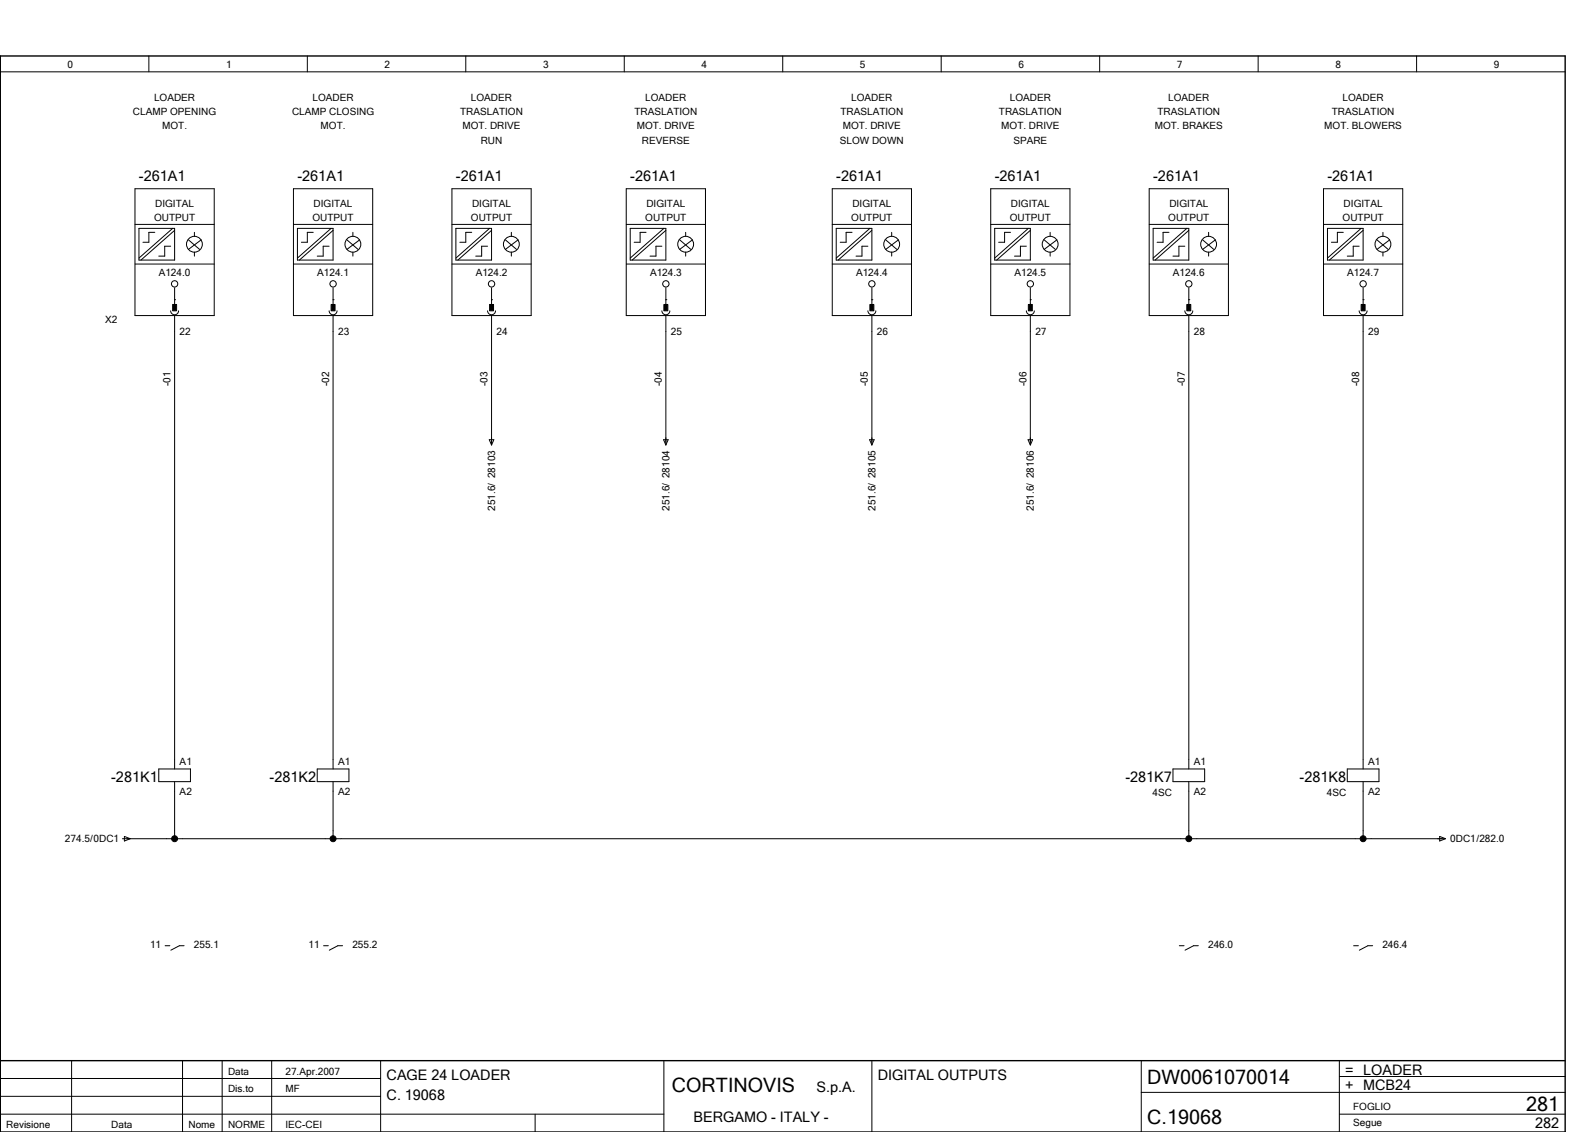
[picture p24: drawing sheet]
<svg xmlns="http://www.w3.org/2000/svg" width="399mm" height="286mm" viewBox="0 0 399 286" stroke-linecap="round" stroke-linejoin="round" font-family="sans-serif">
<defs><g id="words">
<g font-size="5">
<text x="169.6" y="275.6">CORTINOVIS</text>
<text x="289.6" y="273.6">DW0061070014</text>
<text x="385.2" y="280.4">281</text>
<text x="289.6" y="283.6">C.19068</text>
</g>
<g font-size="3.6">
<text x="35.1" y="45.6">­261A1</text>
<text x="75.1" y="45.6">­261A1</text>
<text x="115.1" y="45.6">­261A1</text>
<text x="159.1" y="45.6">­261A1</text>
<text x="211.1" y="45.6">­261A1</text>
<text x="251.1" y="45.6">­261A1</text>
<text x="291.1" y="45.6">­261A1</text>
<text x="335.1" y="45.6">­261A1</text>
<text x="28.1" y="197.4">­281K1</text>
<text x="68.1" y="197.4">­281K2</text>
<text x="284.1" y="197.4">­281K7</text>
<text x="328.1" y="197.4">­281K8</text>
<text x="97.6" y="272.6">CAGE 24 LOADER</text>
<text x="206.1" y="275.6">S.p.A.</text>
<text x="221.6" y="272.6">DIGITAL OUTPUTS</text>
<text x="339.6" y="271.1">= LOADER</text>
<text x="339.6" y="275.1">+ MCB24</text>
<text x="97.6" y="277.6">C. 19068</text>
<text x="175" y="283.1">BERGAMO ­ ITALY ­</text>
<text x="387.5" y="284.6">282</text>
</g>
<g font-size="2.5">
<text x="17.1" y="17.1">0</text>
<text x="57.1" y="17.1">1</text>
<text x="97.1" y="17.1">2</text>
<text x="137.1" y="17.1">3</text>
<text x="177.1" y="17.1">4</text>
<text x="217.1" y="17.1">5</text>
<text x="257.1" y="17.1">6</text>
<text x="297.1" y="17.1">7</text>
<text x="337.1" y="17.1">8</text>
<text x="377.1" y="17.1">9</text>
<text x="33.6" y="29">CLAMP OPENING</text>
<text x="38.9" y="25.4">LOADER</text>
<text x="73.7" y="29">CLAMP CLOSING</text>
<text x="78.9" y="25.4">LOADER</text>
<text x="116.1" y="29">TRASLATION</text>
<text x="118.9" y="25.4">LOADER</text>
<text x="160.1" y="29">TRASLATION</text>
<text x="162.9" y="25.4">LOADER</text>
<text x="212.1" y="29">TRASLATION</text>
<text x="214.9" y="25.4">LOADER</text>
<text x="252.1" y="29">TRASLATION</text>
<text x="254.9" y="25.4">LOADER</text>
<text x="292.1" y="29">TRASLATION</text>
<text x="294.9" y="25.4">LOADER</text>
<text x="336.1" y="29">TRASLATION</text>
<text x="338.9" y="25.4">LOADER</text>
<text x="40.9" y="32.6">MOT.</text>
<text x="80.9" y="32.6">MOT.</text>
<text x="116.7" y="32.6">MOT. DRIVE</text>
<text x="160.7" y="32.6">MOT. DRIVE</text>
<text x="212.7" y="32.6">MOT. DRIVE</text>
<text x="252.7" y="32.6">MOT. DRIVE</text>
<text x="291.5" y="32.6">MOT. BRAKES</text>
<text x="334.3" y="32.6">MOT. BLOWERS</text>
<text x="121.3" y="36.2">RUN</text>
<text x="162" y="36.2">REVERSE</text>
<text x="212" y="36.2">SLOW DOWN</text>
<text x="255.8" y="36.2">SPARE</text>
<text x="39.2" y="52.1">DIGITAL</text>
<text x="79.2" y="52.1">DIGITAL</text>
<text x="119.2" y="52.1">DIGITAL</text>
<text x="163.2" y="52.1">DIGITAL</text>
<text x="215.2" y="52.1">DIGITAL</text>
<text x="255.2" y="52.1">DIGITAL</text>
<text x="295.2" y="52.1">DIGITAL</text>
<text x="339.2" y="52.1">DIGITAL</text>
<text x="38.9" y="55.7">OUTPUT</text>
<text x="78.9" y="55.7">OUTPUT</text>
<text x="118.9" y="55.7">OUTPUT</text>
<text x="162.9" y="55.7">OUTPUT</text>
<text x="214.9" y="55.7">OUTPUT</text>
<text x="254.9" y="55.7">OUTPUT</text>
<text x="294.9" y="55.7">OUTPUT</text>
<text x="338.9" y="55.7">OUTPUT</text>
<text x="40.1" y="69.6">A124.0</text>
<text x="80.1" y="69.6">A124.1</text>
<text x="120.1" y="69.6">A124.2</text>
<text x="164.1" y="69.6">A124.3</text>
<text x="216.1" y="69.6">A124.4</text>
<text x="256.1" y="69.6">A124.5</text>
<text x="296.1" y="69.6">A124.6</text>
<text x="340.1" y="69.6">A124.7</text>
<text x="26.5" y="81.4">X2</text>
<text x="45.4" y="84.5">22</text>
<text x="85.3" y="84.5">23</text>
<text x="125.4" y="84.5">24</text>
<text x="169.4" y="84.5">25</text>
<text x="221.3" y="84.5">26</text>
<text x="261.4" y="84.5">27</text>
<text x="301.4" y="84.5">28</text>
<text x="345.4" y="84.5">29</text>
<text x="43.1" y="97.4" transform="rotate(-90 43.1 97.4)">­01</text>
<text x="83.1" y="97.4" transform="rotate(-90 83.1 97.4)">­02</text>
<text x="123.1" y="97.4" transform="rotate(-90 123.1 97.4)">­03</text>
<text x="167.1" y="97.4" transform="rotate(-90 167.1 97.4)">­04</text>
<text x="219.1" y="97.4" transform="rotate(-90 219.1 97.4)">­05</text>
<text x="259.1" y="97.4" transform="rotate(-90 259.1 97.4)">­06</text>
<text x="299.1" y="97.4" transform="rotate(-90 299.1 97.4)">­07</text>
<text x="343.1" y="97.4" transform="rotate(-90 343.1 97.4)">­08</text>
<text x="125" y="128.8" transform="rotate(-90 125 128.8)">251.6/ 28103</text>
<text x="169" y="128.8" transform="rotate(-90 169 128.8)">251.6/ 28104</text>
<text x="221" y="128.8" transform="rotate(-90 221 128.8)">251.6/ 28105</text>
<text x="261" y="128.8" transform="rotate(-90 261 128.8)">251.6/ 28106</text>
<text x="45.4" y="193.1">A1</text>
<text x="85.3" y="193.1">A1</text>
<text x="301.4" y="193.1">A1</text>
<text x="345.4" y="193.1">A1</text>
<text x="45.4" y="200.5">A2</text>
<text x="85.3" y="200.5">A2</text>
<text x="290.9" y="200.9">4SC</text>
<text x="301.4" y="200.5">A2</text>
<text x="334.9" y="200.9">4SC</text>
<text x="345.4" y="200.5">A2</text>
<text x="16.4" y="212.5">274.5/0DC1</text>
<text x="366.1" y="212.5">0DC1/282.0</text>
<text x="37.9" y="239.1">11</text>
<text x="48.9" y="239.1">255.1</text>
<text x="77.9" y="239.1">11</text>
<text x="88.9" y="239.1">255.2</text>
<text x="304.9" y="239.1">246.0</text>
<text x="348.9" y="239.1">246.4</text>
<text x="57.6" y="271.1">Data</text>
<text x="57.6" y="275.6">Dis.to</text>
<text x="72.1" y="271.1">27.Apr.2007</text>
<text x="72.1" y="275.6">MF</text>
<text x="341.6" y="280.1">FOGLIO</text>
<text x="1.6" y="284.6">Revisione</text>
<text x="28.1" y="284.6">Data</text>
<text x="47.6" y="284.6">Nome</text>
<text x="57.6" y="284.6">NORME</text>
<text x="72.1" y="284.6">IEC­CEI</text>
<text x="341.6" y="284.1">Segue</text>
</g>
</g></defs>
<g fill="none" stroke="#000" stroke-width=".25">
<path d="M.1 18.1h395M37.6 14.1v4M77.6 14.1v4M117.6 14.1v4M157.6 14.1v4M197.6 14.1v4M237.6 14.1v4M277.6 14.1v4M317.6 14.1v4M357.6 14.1v4M34.1 47.6h20v32h-20zM34.1 56.6h20"/>
<path d="M35.1 57.6h9v8h-9zM39.1 58.6h-1.5v2.5h-1.5M43.6 57.6l-8.5 7.5M44.1 58.1l-8.5 7.5M49.1 58.6v1M74.1 47.6h20v32h-20zM74.1 56.6h20M75.1 57.6h9v8h-9zM79.1 58.6h-1.5v2.5h-1.5M83.6 57.6l-8.5 7.5M84.1 58.1l-8.5 7.5M89.1 58.6v1"/>
<path d="M114.1 47.6h20v32h-20zM114.1 56.6h20M115.1 57.6h9v8h-9zM119.1 58.6h-1.5v2.5h-1.5M123.6 57.6l-8.5 7.5M124.1 58.1l-8.5 7.5M129.1 58.6v1M158.1 47.6h20v32h-20zM158.1 56.6h20M159.1 57.6h9v8h-9zM163.1 58.6h-1.5v2.5h-1.5M167.6 57.6l-8.5 7.5"/>
<path d="M168.1 58.1l-8.5 7.5M173.1 58.6v1M210.1 47.6h20v32h-20zM210.1 56.6h20M211.1 57.6h9v8h-9zM215.1 58.6h-1.5v2.5h-1.5M219.6 57.6l-8.5 7.5M220.1 58.1l-8.5 7.5M225.1 58.6v1M250.1 47.6h20v32h-20zM250.1 56.6h20M251.1 57.6h9v8h-9z"/>
<path d="M255.1 58.6h-1.5v2.5h-1.5M259.6 57.6l-8.5 7.5M260.1 58.1l-8.5 7.5M265.1 58.6v1M290.1 47.6h20v32h-20zM290.1 56.6h20M291.1 57.6h9v8h-9zM295.1 58.6h-1.5v2.5h-1.5M299.6 57.6l-8.5 7.5M300.1 58.1l-8.5 7.5M305.1 58.6v1M334.1 47.6h20v32h-20z"/>
<path d="M334.1 56.6h20M335.1 57.6h9v8h-9zM339.1 58.6h-1.5v2.5h-1.5M343.6 57.6l-8.5 7.5M344.1 58.1l-8.5 7.5M349.1 58.6v1M34.1 66.6h20M43.1 78.4a1 1 0 0 0 1 1 1 1 0 0 0 1-1M43.1 62.1h-1.5v2.5h-1.5M44.1 75.6h.1M44.1 72.6v4.2M44.1 79.6v114.4"/>
<path d="M47.6 60.5l2.8 2.4M49.1 63.6v1M50.8 60.5l-3.2 2.4M74.1 66.6h20M83.1 78.4a1 1 0 0 0 1 1 1 1 0 0 0 1-1M83.1 62.1h-1.5v2.5h-1.5M84.1 75.6h.1M84.1 72.6v4.2M84.1 79.6v114.4M87.6 60.5l2.8 2.4M89.1 63.6v1M90.8 60.5l-3.2 2.4"/>
<path d="M114.1 66.6h20M123.1 78.4a1 1 0 0 0 1 1 1 1 0 0 0 1-1M123.1 62.1h-1.5v2.5h-1.5M124.1 75.6h.1M124.1 72.6v4.2M124.1 79.6v32.6M127.6 60.5l2.8 2.4M129.1 63.6v1M130.8 60.5l-3.2 2.4M158.1 66.6h20M167.1 78.4a1 1 0 0 0 1 1 1 1 0 0 0 1-1M167.1 62.1h-1.5v2.5h-1.5"/>
<path d="M168.1 75.6h.1M168.1 72.6v4.2M168.1 79.6v32.6M171.6 60.5l2.8 2.4M173.1 63.6v1M174.8 60.5l-3.2 2.4M210.1 66.6h20M219.1 78.4a1 1 0 0 0 1 1 1 1 0 0 0 1-1M219.1 62.1h-1.5v2.5h-1.5M220.1 75.6h.1M220.1 72.6v4.2M220.1 79.6v32.6"/>
<path d="M223.6 60.5l2.8 2.4M225.1 63.6v1M226.8 60.5l-3.2 2.4M250.1 66.6h20M259.1 78.4a1 1 0 0 0 1 1 1 1 0 0 0 1-1M259.1 62.1h-1.5v2.5h-1.5M260.1 75.6h.1M260.1 72.6v4.2M260.1 79.6v32.6M263.6 60.5l2.8 2.4M265.1 63.6v1M266.8 60.5l-3.2 2.4"/>
<path d="M290.1 66.6h20M299.1 78.4a1 1 0 0 0 1 1 1 1 0 0 0 1-1M299.1 62.1h-1.5v2.5h-1.5M300.1 75.6h.1M300.1 72.6v4.2M300.1 79.6v114.4M303.6 60.5l2.8 2.4M305.1 63.6v1M306.8 60.5l-3.2 2.4M334.1 66.6h20M343.1 78.4a1 1 0 0 0 1 1 1 1 0 0 0 1-1M343.1 62.1h-1.5v2.5h-1.5"/>
<path d="M344.1 75.6h.1M344.1 72.6v4.2M344.1 79.6v114.4M347.6 60.5l2.8 2.4M349.1 63.6v1M350.8 60.5l-3.2 2.4M123.5 111h1.2l-.6 1.3zM167.5 111h1.1l-.5 1.3zM219.5 111h1.2l-.6 1.3zM259.5 111h1.1l-.5 1.3zM40.1 194h8v3.2h-8zM44.1 197.2v14.4"/>
<path d="M80.1 194h8v3.2h-8zM84.1 197.2v14.4M296.1 194h8v3.2h-8zM300.1 197.2v14.4M340.1 194h8v3.2h-8zM344.1 197.2v14.4M30.9 211.6h333.9M31.4 211.1l1.5 .5-1.5 .6zM363.4 211.1l1.5 .5-1.5 .6zM41.7 238.6h1.2M46.5 238.6h-1.2l-2.2 1.2M81.7 238.6h1.2"/>
<path d="M86.5 238.6h-1.2l-2.2 1.2M297.7 238.6h1.2M302.5 238.6h-1.2l-2.2 1.2M341.7 238.6h1.2M346.5 238.6h-1.2l-2.2 1.2M.1 255.6v30M.1 276.6h96M.1 272.1h96M18.1 267.6v18M46.1 267.6v18M56.1 267.6v18M68.6 267.6v18"/>
<path d="M96.1 267.6v18M167.6 267.6v18M220.1 267.6v18M288.1 267.6v18M288.1 275.6h107M338.1 271.6h57M338.1 267.6v18M.1 281.1h167.5M135.1 281.1v4.5M338.1 281.1h57"/>
<circle cx="44.1" cy="71.6" r=".8"/>
<circle cx="49.1" cy="61.6" r="2"/>
<circle cx="84.1" cy="71.6" r=".8"/>
<circle cx="89.1" cy="61.6" r="2"/>
<circle cx="124.1" cy="71.6" r=".8"/>
<circle cx="129.1" cy="61.6" r="2"/>
<circle cx="168.1" cy="71.6" r=".8"/>
<circle cx="173.1" cy="61.6" r="2"/>
<circle cx="220.1" cy="71.6" r=".8"/>
<circle cx="225.1" cy="61.6" r="2"/>
<circle cx="260.1" cy="71.6" r=".8"/>
<circle cx="265.1" cy="61.6" r="2"/>
<circle cx="300.1" cy="71.6" r=".8"/>
<circle cx="305.1" cy="61.6" r="2"/>
<circle cx="344.1" cy="71.6" r=".8"/>
<circle cx="349.1" cy="61.6" r="2"/>
</g>
<path d="M.1 14.1h395v271.5h-395zM.1 267.6h395" fill="none" stroke="#000" stroke-width=".35"/>
<g fill="#000" stroke="#000" stroke-width=".25">
<path d="M43.6 76.8h1v1.6h-1zM83.6 76.8h1v1.6h-1zM123.6 76.8h1v1.6h-1zM167.6 76.8h1v1.6h-1zM219.6 76.8h1v1.6h-1zM259.6 76.8h1v1.6h-1zM299.6 76.8h1v1.6h-1zM343.6 76.8h1v1.6h-1z"/>
<circle cx="44.1" cy="211.6" r=".75"/>
<circle cx="84.1" cy="211.6" r=".75"/>
<circle cx="300.1" cy="211.6" r=".75"/>
<circle cx="344.1" cy="211.6" r=".75"/>
</g>
<use href="#words"/>
</svg>
